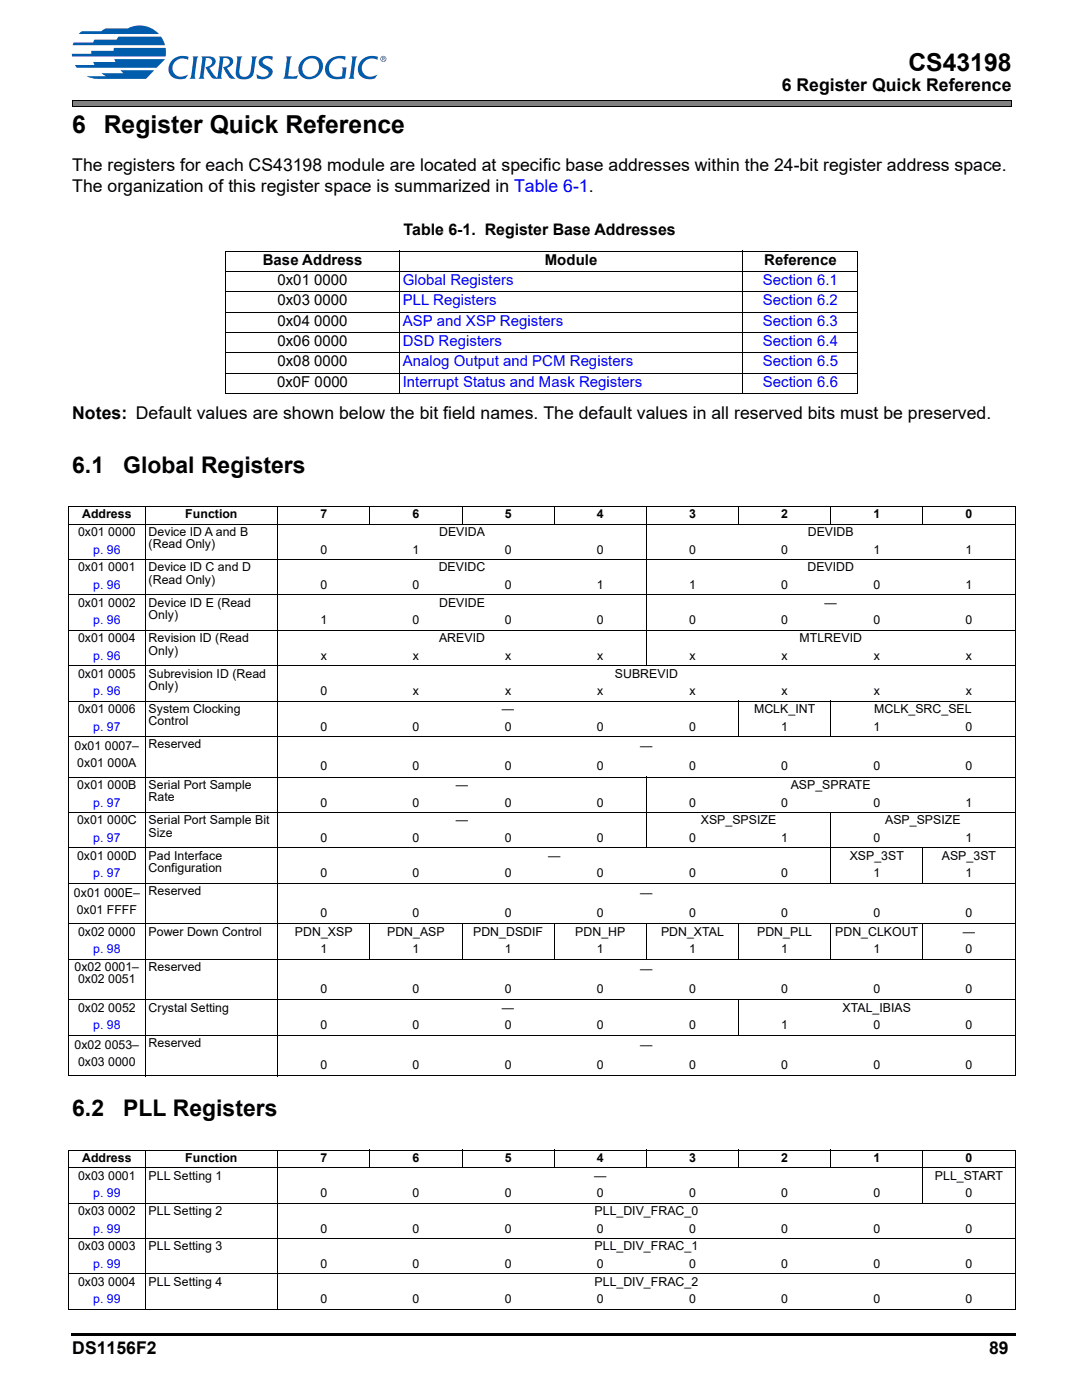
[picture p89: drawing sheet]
<svg xmlns="http://www.w3.org/2000/svg" width="216mm" height="279mm" viewBox="0 0 216 279" stroke-linecap="round" stroke-linejoin="round" font-family="sans-serif">
<defs><g id="words">
<g font-size="4.9">
<text x="181.3" y="14.2">CS43198</text>
<text x="14.4" y="26.6">6</text>
<text x="20.7" y="26.6">Register Quick Reference</text>
</g>
<g font-size="4.6">
<text x="14.4" y="94.3">6.1</text>
<text x="24.6" y="94.3">Global Registers</text>
<text x="14.4" y="222.7">6.2</text>
<text x="24.6" y="222.7">PLL Registers</text>
</g>
<g font-size="3.5">
<text x="156" y="18.2">6 Register Quick Reference</text>
<text x="14.4" y="34.1">The registers for each CS43198 module are located at specific base addresses within the 24-bit register address space.</text>
<text x="14.4" y="38.4">The organization of this register space is summarized in Table 6-1.</text>
<text x="14.4" y="83.7">Notes: Default values are shown below the bit field names. The default values in all reserved bits must be preserved.</text>
<text x="14.4" y="270.2">DS1156F2</text>
<text x="197.4" y="270.2">89</text>
</g>
<text font-size="3.2" x="80.5" y="47">Table 6-1. Register Base Addresses</text>
<g font-size="3">
<text x="52.4" y="52.8">Base Address</text>
<text x="108.7" y="52.8">Module</text>
<text x="152.5" y="52.8">Reference</text>
<text x="55.4" y="56.9">0x01 0000</text>
<text x="55.4" y="61">0x03 0000</text>
<text x="55.4" y="65">0x04 0000</text>
<text x="55.4" y="69.1">0x06 0000</text>
<text x="55.3" y="77.2">0x0F 0000</text>
<text x="55.4" y="73.1">0x08 0000</text>
</g>
<g font-size="3" fill="#00f">
<text x="80.4" y="56.9">Global Registers</text>
<text x="152.2" y="56.9">Section 6.1</text>
<text x="80.4" y="61">PLL Registers</text>
<text x="80.4" y="65">ASP and XSP Registers</text>
<text x="152.2" y="65">Section 6.3</text>
<text x="152.2" y="61">Section 6.2</text>
<text x="80.4" y="69.1">DSD Registers</text>
<text x="152.2" y="69.1">Section 6.4</text>
<text x="80.4" y="73.1">Analog Output and PCM Registers</text>
<text x="80.4" y="77.2">Interrupt Status and Mask Registers</text>
<text x="152.2" y="73.1">Section 6.5</text>
<text x="152.2" y="77.2">Section 6.6</text>
</g>
<g font-size="2.5">
<text x="15.6" y="107">0x01 0000</text>
<text x="16.4" y="103.5">Address</text>
<text x="29.7" y="107">Device ID A and B</text>
<text x="37" y="103.5">Function</text>
<text x="63.9" y="103.5">7</text>
<text x="82.3" y="103.5">6</text>
<text x="87.6" y="107">DEVIDA</text>
<text x="100.7" y="103.5">5</text>
<text x="119.1" y="103.5">4</text>
<text x="137.5" y="103.5">3</text>
<text x="155.9" y="103.5">2</text>
<text x="161.2" y="107">DEVIDB</text>
<text x="174.3" y="103.5">1</text>
<text x="192.7" y="103.5">0</text>
<text x="29.7" y="109.5">(Read Only)</text>
<text x="63.9" y="110.5">0</text>
<text x="82.3" y="110.5">1</text>
<text x="100.7" y="110.5">0</text>
<text x="119.1" y="110.5">0</text>
<text x="137.5" y="110.5">0</text>
<text x="155.9" y="110.5">0</text>
<text x="174.3" y="110.5">1</text>
<text x="192.7" y="110.5">1</text>
<text x="15.6" y="114">0x01 0001</text>
<text x="29.7" y="116.5">(Read Only)</text>
<text x="29.7" y="114">Device ID C and D</text>
<text x="63.9" y="117.6">0</text>
<text x="82.3" y="117.6">0</text>
<text x="87.5" y="114">DEVIDC</text>
<text x="100.7" y="117.6">0</text>
<text x="119.1" y="117.6">1</text>
<text x="137.5" y="117.6">1</text>
<text x="155.9" y="117.6">0</text>
<text x="161.1" y="114">DEVIDD</text>
<text x="174.3" y="117.6">0</text>
<text x="192.7" y="117.6">1</text>
<text x="15.6" y="121.1">0x01 0002</text>
<text x="29.7" y="123.6">Only)</text>
<text x="29.7" y="121.1">Device ID E (Read</text>
<text x="63.9" y="124.6">1</text>
<text x="82.3" y="124.6">0</text>
<text x="87.6" y="121.1">DEVIDE</text>
<text x="100.7" y="124.6">0</text>
<text x="119.1" y="124.6">0</text>
<text x="137.5" y="124.6">0</text>
<text x="155.9" y="124.6">0</text>
<text x="164.5" y="121.1">—</text>
<text x="174.3" y="124.6">0</text>
<text x="192.7" y="124.6">0</text>
<text x="15.6" y="128.2">0x01 0004</text>
<text x="29.7" y="130.6">Only)</text>
<text x="29.7" y="128.2">Revision ID (Read</text>
<text x="64" y="131.7">x</text>
<text x="82.4" y="131.7">x</text>
<text x="87.6" y="128.2">AREVID</text>
<text x="100.8" y="131.7">x</text>
<text x="119.2" y="131.7">x</text>
<text x="137.6" y="131.7">x</text>
<text x="156" y="131.7">x</text>
<text x="159.5" y="128.2">MTLREVID</text>
<text x="174.3" y="131.7">x</text>
<text x="192.7" y="131.7">x</text>
<text x="15.6" y="135.2">0x01 0005</text>
<text x="29.7" y="135.2">Subrevision ID (Read</text>
<text x="29.7" y="137.7">Only)</text>
<text x="122.7" y="135.2">SUBREVID</text>
<text x="15.6" y="142.3">0x01 0006</text>
<text x="29.6" y="142.3">System Clocking</text>
<text x="63.9" y="138.7">0</text>
<text x="82.4" y="138.7">x</text>
<text x="100.2" y="142.3">—</text>
<text x="100.8" y="138.7">x</text>
<text x="119.2" y="138.7">x</text>
<text x="137.6" y="138.7">x</text>
<text x="150.5" y="142.3">MCLK_INT</text>
<text x="156" y="138.7">x</text>
<text x="174.3" y="138.7">x</text>
<text x="174.4" y="142.3">MCLK_SRC_SEL</text>
<text x="192.7" y="138.7">x</text>
<text x="14.9" y="149.7">0x01 0007–</text>
<text x="29.7" y="149.3">Reserved</text>
<text x="29.7" y="144.7">Control</text>
<text x="63.9" y="145.8">0</text>
<text x="82.3" y="145.8">0</text>
<text x="100.7" y="145.8">0</text>
<text x="119.1" y="145.8">0</text>
<text x="127.8" y="149.7">—</text>
<text x="137.5" y="145.8">0</text>
<text x="155.9" y="145.8">1</text>
<text x="174.3" y="145.8">1</text>
<text x="192.7" y="145.8">0</text>
<text x="15.4" y="153">0x01 000A</text>
<text x="63.9" y="153.7">0</text>
<text x="82.3" y="153.7">0</text>
<text x="100.7" y="153.7">0</text>
<text x="119.1" y="153.7">0</text>
<text x="137.5" y="153.7">0</text>
<text x="155.9" y="153.7">0</text>
<text x="174.3" y="153.7">0</text>
<text x="192.7" y="153.7">0</text>
<text x="15.4" y="157.4">0x01 000B</text>
<text x="29.7" y="157.4">Serial Port Sample</text>
<text x="29.7" y="159.9">Rate</text>
<text x="63.9" y="161">0</text>
<text x="82.3" y="161">0</text>
<text x="91" y="157.4">—</text>
<text x="100.7" y="161">0</text>
<text x="119.1" y="161">0</text>
<text x="137.5" y="161">0</text>
<text x="155.9" y="161">0</text>
<text x="157.8" y="157.4">ASP_SPRATE</text>
<text x="174.3" y="161">0</text>
<text x="192.7" y="161">1</text>
<text x="15.4" y="164.5">0x01 000C</text>
<text x="29.7" y="167">Size</text>
<text x="29.7" y="164.5">Serial Port Sample Bit</text>
<text x="91" y="164.5">—</text>
<text x="139.8" y="164.5">XSP_SPSIZE</text>
<text x="176.6" y="164.5">ASP_SPSIZE</text>
<text x="15.4" y="171.6">0x01 000D</text>
<text x="29.7" y="171.6">Pad Interface</text>
<text x="63.9" y="168">0</text>
<text x="82.3" y="168">0</text>
<text x="100.7" y="168">0</text>
<text x="109.4" y="171.6">—</text>
<text x="119.1" y="168">0</text>
<text x="137.5" y="168">0</text>
<text x="155.9" y="168">1</text>
<text x="169.5" y="171.6">XSP_3ST</text>
<text x="174.3" y="168">0</text>
<text x="187.9" y="171.6">ASP_3ST</text>
<text x="192.7" y="168">1</text>
<text x="14.8" y="179">0x01 000E–</text>
<text x="29.7" y="178.6">Reserved</text>
<text x="29.7" y="174">Configuration</text>
<text x="63.9" y="175.1">0</text>
<text x="82.3" y="175.1">0</text>
<text x="100.7" y="175.1">0</text>
<text x="119.1" y="175.1">0</text>
<text x="127.8" y="179">—</text>
<text x="137.5" y="175.1">0</text>
<text x="155.9" y="175.1">0</text>
<text x="174.3" y="175.1">1</text>
<text x="192.7" y="175.1">1</text>
<text x="15.3" y="182.3">0x01 FFFF</text>
<text x="63.9" y="183">0</text>
<text x="82.3" y="183">0</text>
<text x="100.7" y="183">0</text>
<text x="119.1" y="183">0</text>
<text x="137.5" y="183">0</text>
<text x="155.9" y="183">0</text>
<text x="174.3" y="183">0</text>
<text x="192.7" y="183">0</text>
<text x="15.6" y="186.7">0x02 0000</text>
<text x="29.6" y="186.7">Power Down Control</text>
<text x="58.8" y="186.7">PDN_XSP</text>
<text x="63.9" y="190.2">1</text>
<text x="77.2" y="186.7">PDN_ASP</text>
<text x="82.3" y="190.2">1</text>
<text x="94.4" y="186.7">PDN_DSDIF</text>
<text x="100.7" y="190.2">1</text>
<text x="114.8" y="186.7">PDN_HP</text>
<text x="119.1" y="190.2">1</text>
<text x="131.9" y="186.7">PDN_XTAL</text>
<text x="137.5" y="190.2">1</text>
<text x="151.1" y="186.7">PDN_PLL</text>
<text x="155.9" y="190.2">1</text>
<text x="166.6" y="186.7">PDN_CLKOUT</text>
<text x="174.3" y="190.2">1</text>
<text x="192.1" y="186.7">—</text>
<text x="192.7" y="190.2">0</text>
<text x="14.9" y="193.8">0x02 0001–</text>
<text x="15.6" y="196.3">0x02 0051</text>
<text x="29.7" y="193.8">Reserved</text>
<text x="127.8" y="194.1">—</text>
<text x="15.6" y="201.9">0x02 0052</text>
<text x="29.7" y="201.9">Crystal Setting</text>
<text x="63.9" y="198.2">0</text>
<text x="82.3" y="198.2">0</text>
<text x="100.2" y="201.9">—</text>
<text x="100.7" y="198.2">0</text>
<text x="119.1" y="198.2">0</text>
<text x="137.5" y="198.2">0</text>
<text x="155.9" y="198.2">0</text>
<text x="168.1" y="201.9">XTAL_IBIAS</text>
<text x="174.3" y="198.2">0</text>
<text x="192.7" y="198.2">0</text>
<text x="14.9" y="209.3">0x02 0053–</text>
<text x="29.7" y="209">Reserved</text>
<text x="63.9" y="205.4">0</text>
<text x="82.3" y="205.4">0</text>
<text x="100.7" y="205.4">0</text>
<text x="119.1" y="205.4">0</text>
<text x="127.8" y="209.3">—</text>
<text x="137.5" y="205.4">0</text>
<text x="155.9" y="205.4">1</text>
<text x="174.3" y="205.4">0</text>
<text x="192.7" y="205.4">0</text>
<text x="15.6" y="212.7">0x03 0000</text>
<text x="63.9" y="213.4">0</text>
<text x="82.3" y="213.4">0</text>
<text x="100.7" y="213.4">0</text>
<text x="119.1" y="213.4">0</text>
<text x="137.5" y="213.4">0</text>
<text x="155.9" y="213.4">0</text>
<text x="174.3" y="213.4">0</text>
<text x="192.7" y="213.4">0</text>
<text x="16.4" y="231.9">Address</text>
<text x="37" y="231.9">Function</text>
<text x="63.9" y="231.9">7</text>
<text x="82.3" y="231.9">6</text>
<text x="100.7" y="231.9">5</text>
<text x="119.1" y="231.9">4</text>
<text x="137.5" y="231.9">3</text>
<text x="155.9" y="231.9">2</text>
<text x="174.3" y="231.9">1</text>
<text x="192.7" y="231.9">0</text>
<text x="15.6" y="235.4">0x03 0001</text>
<text x="29.7" y="235.4">PLL Setting 1</text>
<text x="63.9" y="238.9">0</text>
<text x="82.3" y="238.9">0</text>
<text x="100.7" y="238.9">0</text>
<text x="118.6" y="235.4">—</text>
<text x="119.1" y="238.9">0</text>
<text x="137.5" y="238.9">0</text>
<text x="155.9" y="238.9">0</text>
<text x="174.3" y="238.9">0</text>
<text x="186.5" y="235.4">PLL_START</text>
<text x="192.7" y="238.9">0</text>
<text x="15.6" y="242.5">0x03 0002</text>
<text x="29.7" y="242.5">PLL Setting 2</text>
<text x="63.9" y="246">0</text>
<text x="82.3" y="246">0</text>
<text x="100.7" y="246">0</text>
<text x="118.6" y="242.5">PLL_DIV_FRAC_0</text>
<text x="119.1" y="246">0</text>
<text x="137.5" y="246">0</text>
<text x="155.9" y="246">0</text>
<text x="174.3" y="246">0</text>
<text x="192.7" y="246">0</text>
<text x="15.6" y="249.5">0x03 0003</text>
<text x="29.7" y="249.5">PLL Setting 3</text>
<text x="118.6" y="249.5">PLL_DIV_FRAC_1</text>
<text x="15.6" y="256.6">0x03 0004</text>
<text x="29.7" y="256.6">PLL Setting 4</text>
<text x="63.9" y="253">0</text>
<text x="82.3" y="253">0</text>
<text x="100.7" y="253">0</text>
<text x="118.6" y="256.6">PLL_DIV_FRAC_2</text>
<text x="119.1" y="253">0</text>
<text x="137.5" y="253">0</text>
<text x="155.9" y="253">0</text>
<text x="174.3" y="253">0</text>
<text x="192.7" y="253">0</text>
<text x="63.9" y="260.1">0</text>
<text x="82.3" y="260.1">0</text>
<text x="100.7" y="260.1">0</text>
<text x="119.1" y="260.1">0</text>
<text x="137.5" y="260.1">0</text>
<text x="155.9" y="260.1">0</text>
<text x="174.3" y="260.1">0</text>
<text x="192.7" y="260.1">0</text>
</g>
<g font-size="2.5" fill="#00f">
<text x="18.6" y="110.5">p. 96</text>
<text x="18.6" y="117.6">p. 96</text>
<text x="18.6" y="124.6">p. 96</text>
<text x="18.6" y="131.7">p. 96</text>
<text x="18.6" y="138.7">p. 96</text>
<text x="18.6" y="145.8">p. 97</text>
<text x="18.6" y="161">p. 97</text>
<text x="18.6" y="168">p. 97</text>
<text x="18.6" y="175.1">p. 97</text>
<text x="18.6" y="190.2">p. 98</text>
<text x="18.6" y="205.4">p. 98</text>
<text x="18.6" y="238.9">p. 99</text>
<text x="18.6" y="246">p. 99</text>
<text x="18.6" y="253">p. 99</text>
<text x="18.6" y="260.1">p. 99</text>
</g>
</g></defs>
<path d="M14.2 266.1h.2v.5h-.2zM14.4 266.1h188.3v.5h-188.3z" fill="#000"/>
<path d="M14.4 267.8h187.7v3.4h-187.7z" fill="#fff"/>
<path d="M14.4 20.1h187.4v1.1h-187.4z" fill="#808080"/>
<path d="M14.3 21.2h187.5M14.4 20.1h187.5" fill="none" stroke="#000" stroke-width=".2"/>
<path d="M14.3 20h.2v1.2h-.2zM201.8 20.1h.1v1.2h-.1z" fill="#000"/>
<g fill="#015dab">
<path d="M72.2 12a3.3 3.3 0 0 1 3.2-.7l-.1 .7a1.95 1.95 0 0 0-2.6 .4 1.95 1.95 0 0 0 .2 2.6 2.38 2.38 0 0 0 2.4-.1l-.5 .7a2.69 2.69 0 0 1-3.3-1 2.5 2.5 0 0 1 .7-2.6z"/>
<path d="M34.4 12a3.3 3.3 0 0 1 3.2-.7l-.1 .7a1.95 1.95 0 0 0-2.6 .4 1.95 1.95 0 0 0 .2 2.6 2.37 2.37 0 0 0 2.4-.1l-.4 .7a2.69 2.69 0 0 1-3.3-1 2.5 2.5 0 0 1 .6-2.6z"/>
<path d="M38.4 11.3h1.2l-.3 .7-.4 3v.5l.2 .2h-1.3l.4-.7 .4-3-.1-.6z"/>
<path d="M40.1 11.3a2.82 2.82 0 0 1 2.8 .4 1.28 1.28 0 0 1-1.2 1.8l1 1.5 .8 .7a1.23 1.23 0 0 1-1.3-.3l-1.2-2 .3-.1a.9 .9 0 0 0 .9-.6 .9 .9 0 0 0-.4-1l-.7-.1-.5 3.4 .1 .5 .1 .2h-1.2l.3-.4 .4-3.3v-.6z"/>
<path d="M43.7 11.3a2.82 2.82 0 0 1 2.7 .4 1.28 1.28 0 0 1-1.1 1.8l1 1.5 .7 .7a1.23 1.23 0 0 1-1.3-.3l-1.2-2 .3-.1a.9 .9 0 0 0 1-.6 .9 .9 0 0 0-.5-1l-.7-.1-.5 3.4 .1 .5 .1 .2h-1.2l.3-.4 .5-3.3-.1-.6z"/>
<path d="M47.1 11.3h1.3l-.3 .4-.3 2.3a1.09 1.09 0 0 0 .6 1.3 1.09 1.09 0 0 0 1.3-.4l.3-.9 .3-2v-.6l-.2-.1h1.3l-.4 .4-.3 2.3a1.98 1.98 0 0 1-2.6 1.8 1.26 1.26 0 0 1-1-1.8l.3-2.3z"/>
<path d="M52.1 11.5a2.8 2.8 0 0 1 2.3-.2l-.1 .8a1.16 1.16 0 0 0-1.9 .2 1.61 1.61 0 0 0 1.2 1 1.19 1.19 0 0 1 .8 1.3 1.19 1.19 0 0 1-1 1l-1 .2-1.1-.2-.1-.8a1.46 1.46 0 0 0 2.4-.2 1.52 1.52 0 0 0-1.2-1.1 1.11 1.11 0 0 1-.8-.9 1.11 1.11 0 0 1 .5-1.1z"/>
<path d="M57 11.3h1.3l-.2 .1-.2 .6-.4 3.2a2.78 2.78 0 0 0 2-.2l-.3 .7h-2.8l.4-.7 .4-3v-.6z"/>
<path d="M65.6 12a3.8 3.8 0 0 1 3.4-.7l-.1 .7a1.96 1.96 0 0 0-2.8 .4 1.96 1.96 0 0 0 .3 2.7l.9 .2 .9-.1 .2-1a.62 .62 0 0 0-.2-.8h1l-.3 2.2a3.9 3.9 0 0 1-3.7-.6 2.4 2.4 0 0 1 .4-3z"/>
<path d="M70.1 11.3h1.2l-.3 .7-.4 3v.5l.2 .2h-1.3l.4-.7 .4-3-.1-.6z"/>
<path d="M14.3 10.7h3.9v-.6h4.5v-.5h10.3l.1 .8-.1 .9h-18.6z"/>
<path d="M15 13h3.9l-.3-.6h4.4l-.2-.6h10.1l-1.6 1.7h-16z"/>
<path d="M17.3 15.2h3.9l-1-.6h4.5l-.7-.6h6.8l-1.7 1.7h-9.6h-.9z"/>
<path d="M15.9 6.6l.4-.3h3.9l.9-.6h4.4a5.2 5.2 0 0 1 6.2 1.1h-16z"/>
<path d="M14.7 8.5h3.9l.2-.6h4.5l.3-.6h8.5l.8 1.7h-18.4z"/>
<path d="M60.3 12a2.19 2.19 0 0 0-.4 2.9 2.19 2.19 0 0 0 2.9 .7 2.32 2.32 0 0 0 1.6-2.1 2.32 2.32 0 0 0-1.4-2.3 2.8 2.8 0 0 0-2.7 .8zM60.9 12.1a1.62 1.62 0 0 1 2.2-.2 1.62 1.62 0 0 1 .4 2.2 1.67 1.67 0 0 1-2.2 1.2 1.67 1.67 0 0 1-.9-2.4z"/>
<path d="M76.4 11.5h.2v.2h-.2zM76.3 11.4v.7l.1-.3 .4 .3-.2-.3 .2-.2-.1-.1zM75.9 11.8a.6 .6 0 0 0 1.2 0 .6 .6 0 0 0-1.2 0zM76 11.8a.5 .5 0 0 1 1 0 .5 .5 0 0 1-1 0z"/>
</g>
<g fill="#fff">
<path d="M55.4 132.9h147.1v3.5h-147.1z"/>
<path d="M55.4 136.4h18.4v3.5h-18.4z"/>
<path d="M73.8 136.4h18.4v3.5h-18.4z"/>
<path d="M92.2 136.4h18.4v3.5h-18.4z"/>
<path d="M110.6 136.4h18.4v3.5h-18.4z"/>
<path d="M129 136.4h18.4v3.5h-18.4z"/>
<path d="M147.4 136.4h18.4v3.5h-18.4z"/>
<path d="M165.8 136.4h18.3v3.5h-18.3z"/>
<path d="M184.1 136.4h18.4v3.5h-18.4z"/>
<path d="M147.4 199.5h55.1v3.6h-55.1z"/>
<path d="M110.6 203.1h18.4v3.5h-18.4z"/>
<path d="M129 203.1h18.4v3.5h-18.4z"/>
<path d="M147.4 203.1h18.4v3.5h-18.4z"/>
<path d="M165.8 203.1h18.3v3.5h-18.3z"/>
<path d="M184.1 203.1h18.4v3.5h-18.4z"/>
</g>
<g fill="none" stroke="#000" stroke-width=".2">
<path d="M45 50.1h126.3M45 54.2h126.3M45 58.3h126.3M45.1 50.2v28.2M79.7 50v28.6M148.2 50v28.6M171.2 50.2v28.2M45 62.3h126.3M45 66.4h126.3M45 70.4h126.3M45 74.5h126.3M45 78.5h126.3"/>
<path d="M13.6 101.1h189M13.6 104.6h189M13.6 111.7h189M13.6 118.7h189M13.7 101.2v113.4M29 101v113.8M55.4 101v113.8M73.8 101v3.7M92.2 101v3.7M110.6 101v3.7M129 101v31.9M147.4 101v3.7"/>
<path d="M165.8 101v3.7M184.1 101v3.7M202.5 101.2v113.4M13.6 125.8h189M13.6 132.9h189M13.6 139.9h189M147.4 139.8v7.3M165.8 139.8v7.3M13.6 147h189M13.6 155.1h189M129 155v14.3M13.6 162.1h189"/>
<path d="M13.6 169.2h189M13.6 176.3h189M165.8 162.1v14.2M184.1 169.1v7.2M13.6 184.4h189M13.6 191.4h189M13.6 199.5h189M73.8 184.3v7.2M92.2 184.3v7.2M110.6 184.3v7.2M129 184.3v7.2M147.4 184.3v7.2"/>
<path d="M147.4 199.5v7.2M165.8 184.3v7.2M184.1 184.3v7.2M13.6 206.6h189M13.6 214.7h189M13.6 229.5h189M13.6 233.1h189M13.7 229.6v31.6M29 229.4v32M55.4 229.4v32M73.8 229.4v3.8M92.2 229.4v3.8"/>
<path d="M110.6 229.4v3.8M129 229.4v3.8M147.4 229.4v3.8M165.8 229.4v3.8M184.1 229.4v10.8M202.5 229.6v31.6M13.6 240.1h189M13.6 247.2h189M13.6 254.2h189M13.6 261.3h189"/>
</g>
<use href="#words"/>
</svg>
